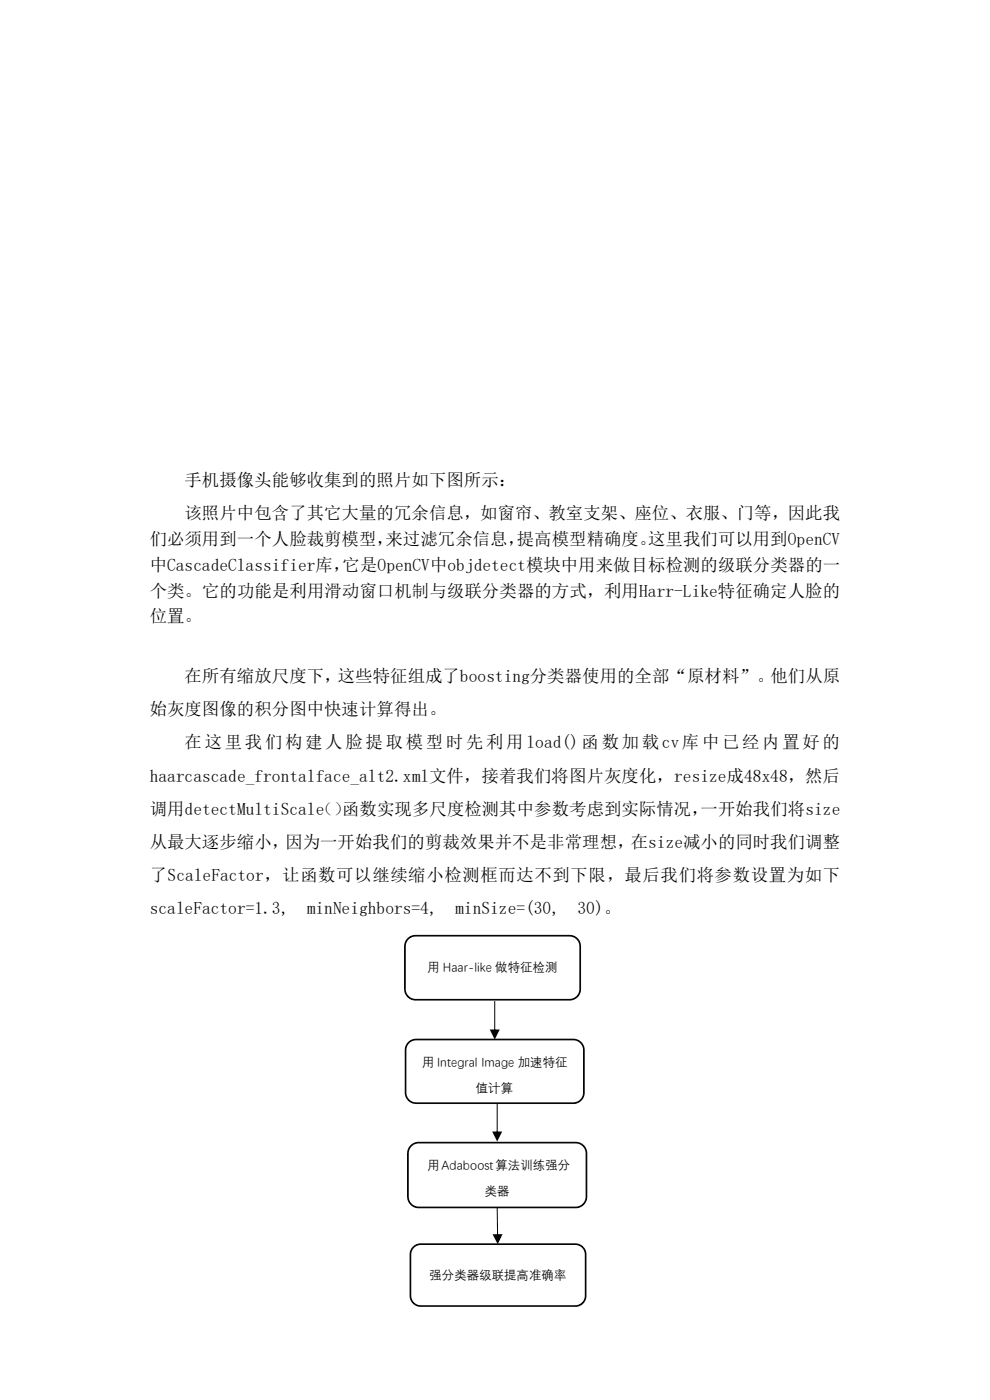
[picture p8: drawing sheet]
<svg xmlns="http://www.w3.org/2000/svg" width="210mm" height="297mm" viewBox="0 0 210 297" stroke-linecap="round" stroke-linejoin="round" font-family="sans-serif">
<defs><g id="words">
<g font-size="3.7">
<text x="39.2" y="103.1">手机摄像头能够收集到的照片如下图所示：</text>
<text x="39.2" y="110">该照片中包含了其它大量的冗余信息，如窗帘、教室支架、座位、衣服、门等，因此我</text>
<text x="31.7" y="115.5">们必须用到一个人脸裁剪模型，</text>
<text x="81.8" y="115.5">来过滤冗余信息，</text>
<text x="109.6" y="115.5">提高模型精确度。</text>
<text x="137.5" y="115.5">这里我们可以用到OpenCV</text>
<text x="31.7" y="121">中CascadeClassifier库，它是OpenCV中objdetect模块中用来做目标检测的级联分类器的一</text>
<text x="31.7" y="126.6">个类。它的功能是利用滑动窗口机制与级联分类器的方式，利用Harr-Like特征确定人脸的</text>
<text x="31.7" y="132.1">位置。</text>
<text x="39.2" y="144.6">在所有缩放尺度下，这些特征组成了boosting分类器使用的全部“原材料”。他们从原</text>
<text x="31.7" y="151.7">始灰度图像的积分图中快速计算得出。</text>
<text x="39.2" y="158.7">在这里我们构建人脸提取模型时先利用load()函数加载cv库中已经内置好的</text>
<text x="31.7" y="165.8">haarcascade_frontalface_alt2.xml文件，接着我们将图片灰度化，resize成48x48，然后</text>
<text x="31.7" y="172.8">调用detectMultiScale</text>
<text x="67" y="172.8">（）</text>
<text x="72.6" y="172.8">函数实现多尺度检测其中参数考虑到实际情况，</text>
<text x="148.6" y="172.8">一开始我们将size</text>
<text x="31.7" y="179.9">从最大逐步缩小，因为一开始我们的剪裁效果并不是非常理想，在size减小的同时我们调整</text>
<text x="31.7" y="187">了ScaleFactor，让函数可以继续缩小检测框而达不到下限，最后我们将参数设置为如下</text>
<text x="31.7" y="194">scaleFactor=1.3,</text>
<text x="65.1" y="194">minNeighbors=4,</text>
<text x="96.6" y="194">minSize=(30,</text>
<text x="122.5" y="194">30)。</text>
</g>
<g font-size="2.6">
<text x="90.6" y="206.1">用 Haar-like 做特征检测</text>
<text x="89.4" y="226.2">用 Integral Image 加速特征</text>
<text x="101" y="231.7">值计算</text>
<text x="90.6" y="248">用Adaboost算法训练强分</text>
<text x="102.8" y="253.6">类器</text>
<text x="91.1" y="271.3">强分类器级联提高准确率</text>
</g>
</g></defs>
<path d="M86.4 199a2.43 2.43 0 0 1 1.8-.7h32.6a2.44 2.44 0 0 1 2.5 2.5v9a2.44 2.44 0 0 1-2.5 2.5h-32.6a2.44 2.44 0 0 1-2.5-2.5v-9a2.43 2.43 0 0 1 .7-1.8zM86.7 199.3l-.5 .7-.1 .7v9.2l.4 1.2 1 .7 33.4 .1 1.2-.4 .7-1.1 .1-9.8-.5-1.2-1-.6-33.2-.1-.8 .1z" fill="#000"/>
<path d="M86.7 221.2l1-.6 .6-.1h33.3a2.27 2.27 0 0 1 2.3 2.3v9a2.23 2.23 0 0 1-2.3 2.2h-33.3a2.24 2.24 0 0 1-2.3-2.2v-9l.1-.6z" fill-rule="evenodd" fill="#fff"/>
<path d="M86.6 221.1a2.42 2.42 0 0 1 1.7-.7h33.3a2.43 2.43 0 0 1 2.4 2.4v9a2.43 2.43 0 0 1-2.4 2.4h-33.3a2.43 2.43 0 0 1-2.4-2.4v-9a2.42 2.42 0 0 1 .7-1.7zM86.8 221.3l-.4 .7-.2 .7v9.2l.4 1.1 1.1 .8 34 .1 1.2-.5 .7-1 .1-9.8-.5-1.1-1-.7-33.9-.1-.8 .2z" fill="#000"/>
<path d="M87.2 243.1l1-.6 .6-.1h33.3a2.31 2.31 0 0 1 2.3 2.3v9.2a2.32 2.32 0 0 1-2.3 2.3h-33.3a2.3 2.3 0 0 1-2.3-2.3v-9.2l.1-.6z" fill-rule="evenodd" fill="#fff"/>
<path d="M87.1 242.9a2.46 2.46 0 0 1 1.7-.7h33.3a2.47 2.47 0 0 1 2.5 2.5v9.2a2.47 2.47 0 0 1-2.5 2.4h-33.3a2.47 2.47 0 0 1-2.4-2.4v-9.2a2.46 2.46 0 0 1 .7-1.8zM87.3 243.2l-.4 .7-.2 .7v9.4l.4 1.1 1.1 .8 34 .1 1.2-.4 .7-1.1 .1-10-.5-1.1-1-.7-33.9-.1-.8 .1z" fill="#000"/>
<path d="M87.7 264.6l1-.6 .5-.1h32.8a2.21 2.21 0 0 1 2.2 2.2v8.8a2.22 2.22 0 0 1-2.2 2.2h-32.8a2.17 2.17 0 0 1-2.1-2.2v-8.8l.1-.5z" fill-rule="evenodd" fill="#fff"/>
<g fill="#000">
<path d="M103.9 218.4h2.1l-1.1 2.1zM104.8 212.4h.3v6.5h-.3z"/>
<path d="M104.4 240.1h2.1l-1 2.1zM105.4 234h.2v6.6h-.2z"/>
<path d="M87.6 264.5a2.36 2.36 0 0 1 1.6-.7h32.8a2.36 2.36 0 0 1 2.4 2.3v8.8a2.36 2.36 0 0 1-2.4 2.3h-32.8a2.36 2.36 0 0 1-2.3-2.3v-8.8a2.36 2.36 0 0 1 .7-1.6zM87.8 264.7l-.4 .6-.2 .7v9l.4 1.1 1.1 .7 33.4 .1 1.1-.4 .8-1v-9.6l-.4-1-1-.7-33.3-.1-.8 .2z"/>
<path d="M104.5 261.8h2.1l-1 2.1zM105.4 256.2h.2l.1 6.2h-.2z"/>
</g>
<use href="#words"/>
</svg>
